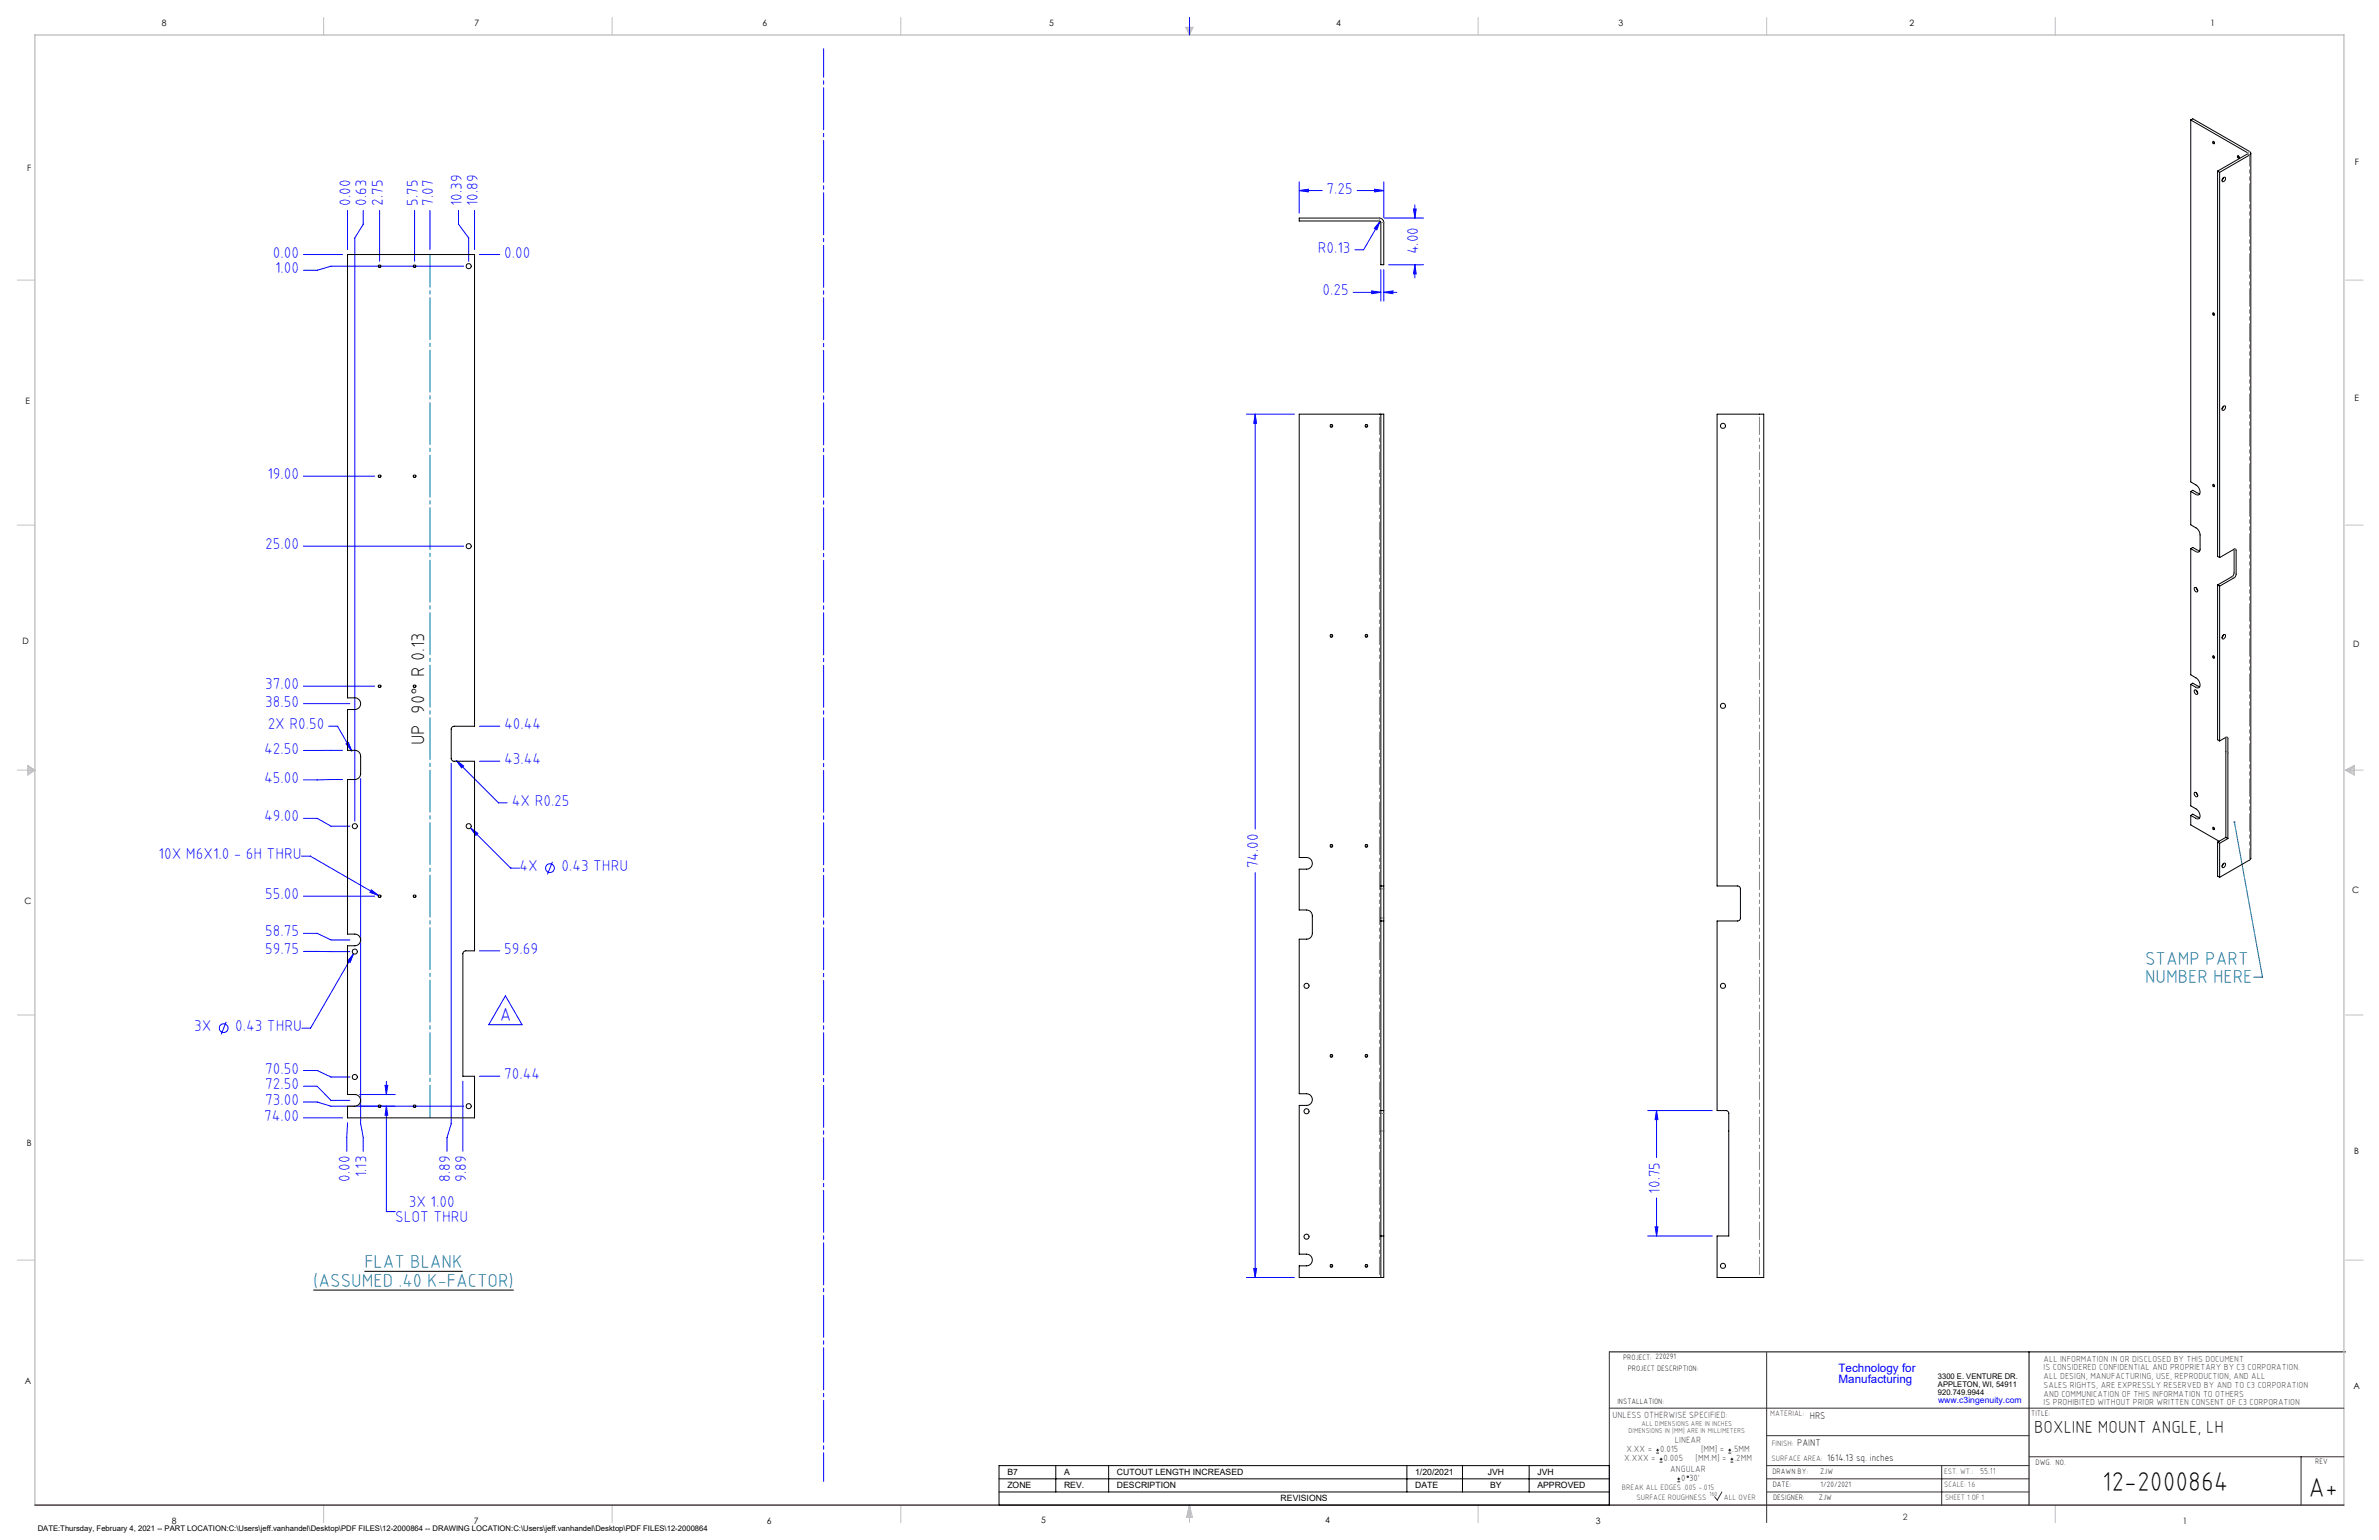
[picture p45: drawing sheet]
<svg xmlns="http://www.w3.org/2000/svg" width="864mm" height="559mm" viewBox="0 0 864 559" stroke-linecap="round" stroke-linejoin="round" font-family="sans-serif">
<defs><g id="words">
<g font-size="9.9">
<text x="763.2" y="541.1">12-2000864</text>
<text x="838" y="543.2">A+</text>
</g>
<text font-size="6.8" x="154.1" y="270.4" transform="rotate(-90 154.1 270.4)">UP 90° R 0.13</text>
<g font-size="6.8" fill="#008080">
<text x="778.7" y="350">STAMP PART</text>
<text x="778.7" y="356.8">NUMBER HERE</text>
<text x="132.3" y="460.3">FLAT BLANK</text>
<text x="113.7" y="467.1">(ASSUMED .40 K-FACTOR)</text>
</g>
<text font-size="6.8" fill="#00f" x="181.4" y="370.4">A</text>
<text font-size="6.3" x="738.4" y="519.9">BOXLINE MOUNT ANGLE, LH</text>
<g font-size="5.7" fill="#00f">
<text x="481.6" y="70.3">7.25</text>
<text x="127.3" y="74.7" transform="rotate(-90 127.3 74.7)">0.00</text>
<text x="133" y="74.7" transform="rotate(-90 133 74.7)">0.63</text>
<text x="138.9" y="74.7" transform="rotate(-90 138.9 74.7)">2.75</text>
<text x="151.6" y="74.7" transform="rotate(-90 151.6 74.7)">5.75</text>
<text x="157.2" y="74.7" transform="rotate(-90 157.2 74.7)">7.07</text>
<text x="167.6" y="74.7" transform="rotate(-90 167.6 74.7)">10.39</text>
<text x="173.4" y="74.7" transform="rotate(-90 173.4 74.7)">10.89</text>
<text x="99.1" y="93.5">0.00</text>
<text x="183" y="93.5">0.00</text>
<text x="478.4" y="91.7">R0.13</text>
<text x="514.8" y="92.3" transform="rotate(-90 514.8 92.3)">4.00</text>
<text x="99.9" y="99.2">1.00</text>
<text x="480.1" y="107.2">0.25</text>
<text x="97.1" y="173.9">19.00</text>
<text x="96.3" y="199.3">25.00</text>
<text x="96.3" y="250.1">37.00</text>
<text x="96.3" y="256.4">38.50</text>
<text x="97.2" y="264.6">2X R0.50</text>
<text x="183" y="264.7">40.44</text>
<text x="95.9" y="273.4">42.50</text>
<text x="183" y="277.3">43.44</text>
<text x="95.9" y="284.1">45.00</text>
<text x="185.8" y="292.4">4X R0.25</text>
<text x="95.9" y="298">49.00</text>
<text x="57.6" y="311.8">10X M6X1.0 - 6H THRU</text>
<text x="188.6" y="316.1">4X</text>
<text x="203.9" y="316.1">0.43 THRU</text>
<text x="456.8" y="315.1" transform="rotate(-90 456.8 315.1)">74.00</text>
<text x="96.3" y="326.3">55.00</text>
<text x="96.3" y="339.8">58.75</text>
<text x="96.3" y="346.3">59.75</text>
<text x="183" y="346.1">59.69</text>
<text x="70.5" y="374.2">3X</text>
<text x="85.4" y="374.2">0.43 THRU</text>
<text x="96.3" y="389.5">70.50</text>
<text x="96.3" y="395.3">72.50</text>
<text x="183" y="391.6">70.44</text>
<text x="96.3" y="401">73.00</text>
<text x="95.9" y="406.7">74.00</text>
<text x="127" y="428.8" transform="rotate(-90 127 428.8)">0.00</text>
<text x="133" y="427.3" transform="rotate(-90 133 427.3)">1.13</text>
<text x="163.4" y="428.9" transform="rotate(-90 163.4 428.9)">8.89</text>
<text x="169.2" y="428.9" transform="rotate(-90 169.2 428.9)">9.89</text>
<text x="148.4" y="437.9">3X 1.00</text>
<text x="602.5" y="433.1" transform="rotate(-90 602.5 433.1)">10.75</text>
<text x="143.5" y="443.6">SLOT THRU</text>
</g>
<g font-size="4.2" fill="#00f">
<text x="667.4" y="497.7">Technology for</text>
<text x="667.4" y="502">Manufacturing</text>
</g>
<g font-size="3.5">
<text x="657" y="514.9">HRS</text>
<text x="652.4" y="524.7">PAINT</text>
<text x="663.3" y="530.1">1614.13 sq. inches</text>
</g>
<g font-size="3.3" fill="#382c30">
<text x="585.4" y="514.4">UNLESS OTHERWISE SPECIFIED:</text>
<text x="590.4" y="526.8">X.XX =</text>
<text x="602.6" y="526.8">0.015</text>
<text x="608" y="523.6">LINEAR</text>
<text x="617.5" y="526.8">[MM] =</text>
<text x="628.8" y="526.8">.5MM</text>
<text x="589.6" y="530.1">X.XXX =</text>
<text x="603.9" y="530.1">0.005</text>
<text x="606.3" y="534">ANGULAR</text>
<text x="615.5" y="530.1">[MM.M] =</text>
<text x="629.6" y="530.1">.2MM</text>
<text x="610.3" y="537.3">0</text>
<text x="613.2" y="537.3">30'</text>
</g>
<g font-size="3.2">
<text x="58.8" y="9.6">8</text>
<text x="172.3" y="9.5">7</text>
<text x="276.8" y="9.5">6</text>
<text x="380.9" y="9.6">5</text>
<text x="485" y="9.5">4</text>
<text x="587.5" y="9.5">3</text>
<text x="693.1" y="9.5">2</text>
<text x="802.4" y="9.5">1</text>
<text x="854.9" y="59.8">F</text>
<text x="9.9" y="62">F</text>
<text x="9.3" y="146.5">E</text>
<text x="854.7" y="145.5">E</text>
<text x="8.2" y="233.6">D</text>
<text x="854.3" y="234.9">D</text>
<text x="8.9" y="328.1">C</text>
<text x="853.9" y="324.1">C</text>
<text x="9.7" y="415.8">B</text>
<text x="854.6" y="418.6">B</text>
<text x="9" y="502">A</text>
<text x="854.3" y="503.9">A</text>
<text x="62.3" y="552.9">8</text>
<text x="172" y="552.9">7</text>
<text x="278.3" y="552.9">6</text>
<text x="377.9" y="552.8">5</text>
<text x="481" y="552.8">4</text>
<text x="579.3" y="552.8">3</text>
<text x="792.4" y="552.8">1</text>
</g>
<g font-size="3.2" fill="#382c30">
<text x="741.9" y="494.1">ALL INFORMATION IN OR DISCLOSED BY THIS DOCUMENT</text>
<text x="741.9" y="497.3">IS CONSIDERED CONFIDENTIAL AND PROPRIETARY BY C3 CORPORATION.</text>
<text x="741.9" y="500.4">ALL DESIGN, MANUFACTURING, USE, REPRODUCTION, AND ALL</text>
<text x="741.9" y="503.6">SALES RIGHTS, ARE EXPRESSLY RESERVED BY AND TO C3 CORPORATION</text>
<text x="741.9" y="506.8">AND COMMUNICATION OF THIS INFORMATION TO OTHERS</text>
<text x="741.9" y="510">IS PROHIBITED WITHOUT PRIOR WRITTEN CONSENT OF C3 CORPORATION</text>
<text x="718.8" y="534.7">55.11</text>
<text x="690.7" y="551.6">2</text>
</g>
<text font-size="3.1" fill="#00f" x="703.5" y="509.2">www.c3ingenuity.com</text>
<g font-size="3.1">
<text x="365.7" y="535.3">B7</text>
<text x="386.3" y="535.3">A</text>
<text x="405.5" y="535.3">CUTOUT LENGTH INCREASED</text>
<text x="513.7" y="535.3">1/20/2021</text>
<text x="540" y="535.3">JVH</text>
<text x="558.1" y="535.3">JVH</text>
<text x="365.7" y="540">ZONE</text>
<text x="386.3" y="540">REV.</text>
<text x="405.5" y="540">DESCRIPTION</text>
<text x="464.9" y="544.8">REVISIONS</text>
<text x="513.7" y="540">DATE</text>
<text x="540.9" y="540">BY</text>
<text x="558.1" y="540">APPROVED</text>
</g>
<g font-size="2.8">
<text x="589.2" y="493.3">PROJECT: 220291</text>
<text x="590.9" y="497.3">PROJECT DESCRIPTION:</text>
<text x="703.5" y="500.5">3300 E. VENTURE DR.</text>
<text x="703.5" y="503.3">APPLETON, WI, 54911</text>
<text x="587.1" y="509.6">INSTALLATION:</text>
<text x="703.5" y="506.2">920.749.9944</text>
<text x="737.3" y="513.8">TITLE:</text>
<text x="738.9" y="531.5">DWG. NO.</text>
<text x="840.5" y="531.3">REV</text>
<text x="643.4" y="534.9">DRAWN BY:</text>
<text x="643.5" y="539.7">DATE:</text>
<text x="660.7" y="534.7">ZJW</text>
<text x="660.9" y="539.6">1/20/2021</text>
<text x="643.6" y="544.4">DESIGNER:</text>
<text x="660.3" y="544.3">ZJW</text>
<text x="13.7" y="555.5">DATE:Thursday, February 4, 2021 -- PART LOCATION:C:\Users\jeff.vanhandel\Desktop\PDF FILES\12-2000864 -- DRAWING LOCATION:C:\Users\jeff.vanhandel\Desktop\PDF FILES\12-2000864</text>
</g>
<g font-size="2.8" fill="#382c30">
<text x="642.6" y="513.8">MATERIAL:</text>
<text x="643.2" y="524.8">FINISH:</text>
<text x="643.1" y="530.1">SURFACE AREA:</text>
<text x="705.7" y="534.7">EST. WT.:</text>
<text x="705.7" y="539.7">SCALE: 1:6</text>
<text x="588.8" y="540.5">BREAK ALL EDGES .005 -.015</text>
<text x="594" y="544.2">SURFACE ROUGHNESS</text>
<text x="625.8" y="544.2">ALL OVER</text>
<text x="706.1" y="544.4">SHEET 1 OF 1</text>
</g>
<g font-size="2.5" fill="#382c30">
<text x="591.2" y="520.1">DIMENSIONS IN [MM] ARE IN MILLIMETERS</text>
<text x="595.9" y="517.3">ALL DIMENSIONS ARE IN INCHES</text>
</g>
<text font-size="2.2" fill="#382c30" x="620.6" y="542.9">160</text>
</g></defs>
<path d="M113.7 468.1h72.8M132.3 461.3h35.7M584.2 490.5h267.3M736.6 490.5v55.6M362.7 531.8h221.5v14.3h-221.5zM362.7 536.6h221.5M383.3 531.8v9.6M402.4 531.8v9.6M510.7 531.8v9.6M530.9 531.8v9.6M555.1 531.8v9.6M362.7 541.4h221.5" fill="none" stroke="#000" stroke-width=".36"/>
<g fill="none" stroke="#c0c0c0" stroke-width=".36">
<path d="M117.5 6.4v6.3M222.2 6.4v6.3M327 6.4v6.3M430.4 9.9h2.7l-1.3 2.8zM430.9 9.9l.9 2.8M431.2 9.9l.6 2.8M432.1 9.9l-.3 2.8M432.6 9.9l-.8 2.8M536.6 6.4v6.3M641.3 6.4v6.3M746.1 6.4v6.3M6.3 101.6h6.4"/>
<path d="M851.5 101.6h6.3M6.3 190.5h6.4M851.5 190.5h6.3M6.3 279.4h6.4M10.1 277.7l2.6 1.7-2.6 1.9zM10.1 278.2l2.6 1.2M10.1 278.8l2.6 .6M12.7 279.4l-2.6 1.2M12.7 279.4l-2.6 .5M851.5 279.4h6.3M851.5 279.4l3.1 .5M851.5 279.4l3.1 1.2"/>
<path d="M851.5 279.4l3.1-1.7v3.6zM854.6 278.8l-3.1 .6M854.6 278.2l-3.1 1.2M6.3 368.3h6.4M851.5 368.3h6.3M6.3 457.2h6.4M851.5 457.2h6.3M117.5 546.1v6.4M222.2 546.1v6.4M327 546.1v6.4M431.8 546.1v6.4M431.8 546.1l1.1 4.5h-2.2z"/>
<path d="M431.8 546.1l.6 4.5M431.8 546.1l-.9 4.5M431.8 546.1l-.4 4.5M431.8 546.1l.3 4.5M536.6 546.1v6.4M746.1 546.1v6.4"/>
</g>
<path d="M12.7 546.1v-533.4h838.2v533.4" fill="none" stroke="#c0c0c0" stroke-width=".5"/>
<g fill="none" stroke="#00f" stroke-width=".36">
<path d="M431.8 6.4v6.3M126.2 76.3v14.3M131.9 76.3v5.1l-3.1 5v211.6M137.8 76.3v18.5M150.5 76.3v18.5M156.1 76.3v14.3M166.4 76.3v5.1l3.7 5v8.4M172.3 76.3v14.3M471.6 69.1l3.3-.4v.9zM471.6 66v11.4M471.6 69.1h8.4M492.7 69.1h9.6"/>
<path d="M499 68.7l3.3 .4-3.3 .5zM502.3 66v13M502.5 79.1h14.3M513.1 75.8h1l-.5 3.3zM513.6 74.4v4.7M110.1 92.4h14.3M168.3 96.6h-48.1l-5.1 1.5h-5M174 92.4h7.4M501 80.3l-1.2 3.1-.9-.5zM501 80.3l-6 10.3h-3.2M501.3 97.9v11.4M502.3 97.9v11.4"/>
<path d="M504.1 96.1h12.7M513.6 96.1l.5 3.3h-1zM513.6 96.1v4.7M491.2 106.1h10.1M497.9 105.6l3.4 .5-3.4 .5zM502.3 106.1l3.3-.5v1zM502.3 106.1h4.8M452.5 150.3h17.4M455.6 150.3l.5 3.3h-1zM455.6 150.3v150.5M110.1 172.8h25.9M110.1 198.2h58.2"/>
<path d="M110.1 249h25.9M110.1 255.3h16.9M119.3 263.5h3.2l5.2 9.1M124.4 272.3h-14.3M125.6 269.9l.9-.4 1.2 3.1zM163.8 277v130.8l-1.5 4.9v5.1M165.6 275.9l2.7 2-.7 .7zM165.6 275.9l15.4 15.4h3.1M174 263.5h7.4M174 276.2h7.4M110.1 296.9h5l5.1 2.9h6.8M124.4 282.9l-14.3 .1"/>
<path d="M130.9 282.5v125.3l1 4.9v5.1M109.5 310.7h3.1l24.8 14.3M170.8 300.4l2.7 2-.7 .7zM170.8 300.4l14.6 14.6h3.2M200.6 312.7l-1.9 4.6M455.6 316.7v146.8M110.1 325.2h25.9M110.1 338.7h5l5.1 2.4h6.8M134.8 322.9l2.6 2.1-3.1-1.2zM110.1 345.2l16.9 .1M128.3 346.1l-1.2 3.1-.9-.5zM128.3 346.1l-15.6 27h-3.1"/>
<path d="M174 345h7.4M82.1 370.8l-1.8 4.6M183.5 361.4l6 10.4h-12.1zM110.1 388.4h5l5.1 2.4h6.8M110.1 394.2h5l5.1 5.1h6.8M110.1 399.9h5l5.1 1.5h48.1M130.6 397.2h12.8M139.8 393.8h1l-.5 3.4zM140.3 392.4v4.8M168 392.3v25.5M174 390.5h7.4M110.1 405.6h14.3"/>
<path d="M126.2 407.4l-.3 10.4M140.3 401.4l.5 3.3h-1zM140.3 401.4v38.2h3.1M598.2 403h23.4M601.3 403l.5 3.3h-1zM601.3 403v17M601.3 434.7v13.8M598.2 448.5h23.4M600.8 445.2h1l-.5 3.3zM452.5 463.5h17.4M455.1 460.3h1l-.5 3.2z"/>
<circle cx="199.6" cy="315" r="1.59"/>
<circle cx="81.2" cy="373.1" r="1.59"/>
</g>
<path d="M584.2 490.5v55.6M641.3 490.7v61.8M584.2 511h266.7M641.3 520.9h95.3M641.3 531.8h95.3M641.3 536.6h95.3M704.8 531.8v14.3M736.6 528.6h114.3M835.3 528.6v17.5M625.1 541.4l-1.7 2.9-1-1.2M641.3 541.4h95.3" fill="none" stroke="#382c30" stroke-width=".36"/>
<path d="M12.7 546.1h838.2" fill="none" stroke="#382c30" stroke-width=".5"/>
<path d="M803.9 51.9v.1a.43 .43 0 0 1-.6-.1 .43 .43 0 0 1 .2-.6l.4 .6M812.9 57.1l-.1 .1a.43 .43 0 0 1-.5-.2 .43 .43 0 0 1 .1-.5l.5 .6M803.9 114.1v.2a.43 .43 0 0 1-.6-.2 .43 .43 0 0 1 .2-.6l.4 .6M803.9 176.4v.1a.43 .43 0 0 1-.6-.2 .43 .43 0 0 1 .2-.6l.4 .7M803.9 238.6v.1a.43 .43 0 0 1-.6-.2 .43 .43 0 0 1 .2-.6l.4 .7M803.9 300.8v.1a.43 .43 0 0 1-.6-.2 .43 .43 0 0 1 .2-.5l.4 .6" fill="none" stroke="#000" stroke-width=".36" stroke-dasharray="1.3 .6" stroke-dashoffset=".3" stroke-linecap="butt"/>
<g fill="none" stroke="#000" stroke-width=".36" stroke-dasharray="1.3 .6" stroke-linecap="butt">
<path d="M137.8 97.1a.5 .5 0 0 1-.4-.8 .5 .5 0 0 1 .8 0 .5 .5 0 0 1-.3 .8h-.1M150.5 97.1a.5 .5 0 0 1-.4-.8 .5 .5 0 0 1 .8 0 .5 .5 0 0 1-.3 .8h-.1M483.8 154.5a.5 .5 0 0 0-.7-.4 .5 .5 0 0 0-.1 .8 .5 .5 0 0 0 .8-.3v-.1M496.5 154.5a.5 .5 0 0 0-.7-.4 .5 .5 0 0 0-.1 .8 .5 .5 0 0 0 .8-.3v-.1M137.8 173.3a.5 .5 0 0 1-.4-.8 .5 .5 0 0 1 .8 0 .5 .5 0 0 1-.3 .8h-.1M150.5 173.3a.5 .5 0 0 1-.4-.8 .5 .5 0 0 1 .8 0 .5 .5 0 0 1-.3 .8h-.1M483.8 230.7a.5 .5 0 0 0-.7-.4 .5 .5 0 0 0-.1 .8 .5 .5 0 0 0 .8-.3v-.1M496.5 230.7a.5 .5 0 0 0-.7-.4 .5 .5 0 0 0-.1 .8 .5 .5 0 0 0 .8-.3v-.1M137.8 249.5a.5 .5 0 0 1-.4-.8 .5 .5 0 0 1 .8 0 .5 .5 0 0 1-.3 .8h-.1M150.5 249.5a.5 .5 0 0 1-.4-.8 .5 .5 0 0 1 .8 0 .5 .5 0 0 1-.3 .8h-.1M483.8 306.9a.5 .5 0 0 0-.7-.4 .5 .5 0 0 0-.1 .8 .5 .5 0 0 0 .8-.3v-.1M496.5 306.9a.5 .5 0 0 0-.7-.4 .5 .5 0 0 0-.1 .8 .5 .5 0 0 0 .8-.3v-.1"/>
<path d="M137.8 325.7a.5 .5 0 0 1-.4-.8 .5 .5 0 0 1 .8 0 .5 .5 0 0 1-.3 .8h-.1M150.5 325.7a.5 .5 0 0 1-.4-.8 .5 .5 0 0 1 .8 0 .5 .5 0 0 1-.3 .8h-.1M483.8 383.1a.5 .5 0 0 0-.7-.4 .5 .5 0 0 0-.1 .8 .5 .5 0 0 0 .8-.3v-.1M496.5 383.1a.5 .5 0 0 0-.7-.4 .5 .5 0 0 0-.1 .8 .5 .5 0 0 0 .8-.3v-.1M137.8 401.9a.5 .5 0 0 1-.4-.8 .5 .5 0 0 1 .8 0 .5 .5 0 0 1-.3 .8h-.1M150.5 401.9a.5 .5 0 0 1-.4-.8 .5 .5 0 0 1 .8 0 .5 .5 0 0 1-.3 .8h-.1M483.8 459.3a.5 .5 0 0 0-.7-.4 .5 .5 0 0 0-.1 .8 .5 .5 0 0 0 .8-.3v-.1M496.5 459.3a.5 .5 0 0 0-.7-.4 .5 .5 0 0 0-.1 .8 .5 .5 0 0 0 .8-.3v-.1"/>
</g>
<path d="M811.1 298.3l10.2 56.3h-3.2" fill="none" stroke="#008080" stroke-width=".36"/>
<path d="M156.1 405.6v-313.3" fill="none" stroke="#0080c0" stroke-width=".36" stroke-dasharray="15.2 1.3 1.3 1.3" stroke-dashoffset="3.4"/>
<path d="M299 17.7v519.8" fill="none" stroke="#00f" stroke-width=".36" stroke-dasharray="15.2 1.3 1.3 1.3" stroke-dashoffset="4.9"/>
<path d="M810.8 298.1l.2-.1 .1 .3-.1-.3a.33 .33 0 0 1 .4 .3 .33 .33 0 0 1-.4 .3 .33 .33 0 0 1-.2-.5z" fill="#008080"/>
<g fill="#00f">
<path d="M501 80.3l-2.1 2.6 .9 .5zM140.3 401.4l.5 3.3h-1zM139.8 393.8h1l-.5 3.4zM165.6 275.9l2 2.7 .7-.7zM170.8 300.4l2 2.7 .7-.7zM128.3 346.1l-2.1 2.6 .9 .5zM134.8 322.9l-.5 .9 3.1 1.2zM125.6 269.9l2.1 2.7-1.2-3.1z"/>
<path d="M471.6 69.1l3.3-.4v.9zM499 68.7l3.3 .4-3.3 .5z"/>
<path d="M502.3 106.1l3.3-.5v1zM497.9 105.6l3.4 .5-3.4 .5z"/>
<path d="M600.8 445.2h1l-.5 3.3zM601.3 403l.5 3.3h-1z"/>
<path d="M455.6 150.3l.5 3.3h-1zM455.1 460.3h1l-.5 3.2zM513.1 75.8h1l-.5 3.3zM513.6 96.1l.5 3.3h-1z"/>
</g>
<g fill="none" stroke="#000" stroke-width=".36">
<path d="M795.3 43.5l.7-.4 20.6 11.9a.69 .69 0 0 1 .5 .6 .69 .69 0 0 1-.5 .7l-10.9 6.2M795.3 43.5l20.7 12-.1 .3-10.9 6.3M795.3 43.5v131.4l1.8 1.1a2.42 2.42 0 0 1 1 3.6l-1-.2-1.8-1.1M803.3 51.4l.4 .2 .1 .4a.41 .41 0 0 1-.5-.1 .41 .41 0 0 1 0-.5zM812.3 56.6h.1a.36 .36 0 0 1 .4 .3 .36 .36 0 0 1-.3 .4zM817.1 55.6v255.8l-.5 .7-10.9 6.2M471.6 79.1h29.1a1.63 1.63 0 0 1 1.6 1.6v15.4h-1v-15.5l-.3-.3-29.4-.1zM805 62.1l.7 .4M805 62.1v139.8l.7 .4M805.7 62.5v139.8M806.9 64.7a.55 .55 0 0 1 .8-.4 .55 .55 0 0 1 .1 .9 .64 .64 0 0 1-.4 .7 .64 .64 0 0 1-.8-.4zM807.2 64.5l-.6 .9"/>
<path d="M126.2 92.4h46.1v171.1h-7.4a1.09 1.09 0 0 0-1.1 1.1v10.6a1.09 1.09 0 0 0 1.1 1h7.4v68.8h-3.2a1.09 1.09 0 0 0-1.1 1.1v44.4h4.3v15.1h-46.1v-4.2h2.6a2.12 2.12 0 0 0 2.1-2.1 2.12 2.12 0 0 0-2.1-2.1h-2.6v-54h2.6a2.12 2.12 0 0 0 2.1-2.1 2.12 2.12 0 0 0-2.1-2.2h-2.6v-56h2.6a2.15 2.15 0 0 0 2.1-2.2v-6.3a2.09 2.09 0 0 0-2.1-2.1h-2.6v-14.8h2.6a2.12 2.12 0 0 0 2.1-2.2 2.12 2.12 0 0 0-2.1-2.1h-2.6zM803.3 113.6l.4 .2v.5l-.4-.2zM501.3 150.3h-29.7v160.8h2.7a2.12 2.12 0 0 1 2.1 2.2 2.12 2.12 0 0 1-2.1 2.1h-2.7v14.8h2.7a2.09 2.09 0 0 1 2.1 2.1v6.4a2.09 2.09 0 0 1-2.1 2.1h-2.7v56.1h2.7a2.12 2.12 0 0 1 2.1 2.1 2.12 2.12 0 0 1-2.1 2.1h-2.7v54h2.7a2.12 2.12 0 0 1 2.1 2.1 2.12 2.12 0 0 1-2.1 2.1h-2.7v4.2h29.7M501.3 150.3h1v171.2M501.3 150.3v171.2M623.3 150.3h17v313.2h-17v-15h4.3v-44.5a1.02 1.02 0 0 0-1.1-1h-3.2v-68.8h7.4a1.02 1.02 0 0 0 1.1-1.1v-10.6a1.02 1.02 0 0 0-1.1-1h-7.4zM806.9 147.6a.59 .59 0 0 1 1-.2 .59 .59 0 0 1-.2 .9 .57 .57 0 0 1-.5 .6 .57 .57 0 0 1-.6-.5zM807.2 147.4l-.6 .9M795.3 178.3v12.1l1.8 1.1a3.2 3.2 0 0 1 1.6 2.6v5.2a.93 .93 0 0 1-.5 1 .93 .93 0 0 1-1.1-.1l-1.8-1.1M795.3 178.3l.7-.4 2.5 1.3M803.2 175.9h.4l.1 .6-.3-.1zM795.3 199.1v45.8l1.8 1.1a2.42 2.42 0 0 1 1 3.6h-.7l-2.1-1.3"/>
<path d="M795.3 199.1l.7-.5 2.5 1.3M811 199.3a.46 .46 0 0 1 .5-.1 .46 .46 0 0 1 .2 .5v8.8l-.2 .6-.5 .6-5.3 3M811 199.3v8.6l-.2 .8-.5 .5-5.3 3.1M811 199.3l-5.3 3M796.6 213.3a.85 .85 0 0 1 1 .4 .85 .85 0 0 1-.3 1.1 1.26 1.26 0 0 1-.7-1.5zM797.2 213.3l.6 .9M805 212.3v56.1l.7 .5M805 212.3l.7 .4M805.7 212.7v56.2M803.3 238l.5 .6a.38 .38 0 0 1-.5 0 .38 .38 0 0 1 0-.6zM806.9 230.6a.59 .59 0 0 1 1-.2 .59 .59 0 0 1-.2 .9 .57 .57 0 0 1-.5 .6 .57 .57 0 0 1-.6-.5zM807.2 230.4l-.6 .9"/>
<path d="M795.3 248.3v44.1l1.8 1.1a2.46 2.46 0 0 1 1 3.6h-.7l-2.1-1.2M795.3 248.3l.7-.4 2.5 1.3M796.6 250.4a.93 .93 0 0 1 1 .5 .93 .93 0 0 1-.1 1.1h-.2a1.21 1.21 0 0 1-.7-1.6zM797.2 250.5l.6 .9M808 267.5a.46 .46 0 0 1 .5 0 .46 .46 0 0 1 .2 .5v36.3M808 267.5l-2.3 1.4M808 267.5v36.3M795.3 295.9l.7-.5 2.5 1.3M795.3 295.9v3.4l10.3 6M796.7 287.5a.89 .89 0 0 1 1 .6 .89 .89 0 0 1-.4 1 1.12 1.12 0 0 1-.6-1.6zM797.2 287.6l.6 .9M803.2 300.3a.35 .35 0 0 1 .5 .2 .35 .35 0 0 1-.2 .5z"/>
<path d="M805 305.6v12.3l.7 .4M805 305.6l.7 .4M805.7 306v12.3M806.9 313.5a.54 .54 0 0 1 .8-.3 .54 .54 0 0 1 .1 .8 .64 .64 0 0 1-.4 .8 .64 .64 0 0 1-.8-.4zM807.2 313.3l-.6 1M808 303.8l.7 .5M808 303.8l-3 1.8M808.7 304.3l-3 1.7M501.3 321.5v12.7M501.3 334.2h1M501.3 334.2v68.8M501.3 321.5h1"/>
<path d="M502.3 321.5v12.7M502.3 334.2v68.8M501.3 403v60.5M501.3 403h1M502.3 403v60.5h-1M501.3 448.5h1"/>
<circle cx="137.8" cy="96.6" r=".42"/>
<circle cx="150.5" cy="96.6" r=".42"/>
<circle cx="170.1" cy="96.6" r=".92"/>
<circle cx="483.3" cy="154.5" r=".42"/>
<circle cx="496" cy="154.5" r=".42"/>
<circle cx="625.4" cy="154.5" r=".92"/>
<circle cx="137.8" cy="172.8" r=".42"/>
<circle cx="150.5" cy="172.8" r=".42"/>
<circle cx="170.1" cy="198.2" r=".92"/>
<circle cx="483.3" cy="230.7" r=".42"/>
<circle cx="496" cy="230.7" r=".42"/>
<circle cx="137.8" cy="249" r=".42"/>
<circle cx="150.5" cy="249" r=".42"/>
<circle cx="625.4" cy="256.1" r=".92"/>
<circle cx="128.8" cy="299.8" r=".92"/>
<circle cx="170.1" cy="299.8" r=".92"/>
<circle cx="483.3" cy="306.9" r=".42"/>
<circle cx="496" cy="306.9" r=".42"/>
<circle cx="137.8" cy="325.2" r=".42"/>
<circle cx="150.5" cy="325.2" r=".42"/>
<circle cx="128.8" cy="345.3" r=".92"/>
<circle cx="474.3" cy="357.7" r=".92"/>
<circle cx="625.4" cy="357.7" r=".92"/>
<circle cx="128.8" cy="390.8" r=".92"/>
<circle cx="483.3" cy="383.1" r=".42"/>
<circle cx="496" cy="383.1" r=".42"/>
<circle cx="137.8" cy="401.4" r=".42"/>
<circle cx="150.5" cy="401.4" r=".42"/>
<circle cx="170.1" cy="401.4" r=".92"/>
<circle cx="474.3" cy="403.2" r=".92"/>
<circle cx="474.3" cy="448.8" r=".92"/>
<circle cx="483.3" cy="459.3" r=".42"/>
<circle cx="496" cy="459.3" r=".42"/>
<circle cx="625.4" cy="459.3" r=".92"/>
</g>
<g fill="none" stroke="#808080" stroke-width=".36" stroke-dasharray="6.3 1.3 1.3 1.3 1.3 1.3">
<path d="M815.9 55.8l.7 .5M815.9 55.4l.7-.4M815.9 55.4v.4M500.8 80.2v-1.1M501.3 80.7h1M797.9 179l-.7 .4M797.9 199.7l-.7 .4M811.8 199.7l-.8-.4M811 207.9l.8 .4M811 209.6l-.7-.4M797.9 249l-.7 .4M808 272.7l.8 .5"/>
<path d="M808.8 268l-.8-.5M797.9 296.5l-.7 .4M501.3 333.1h1M502.3 322.5h-1M501.3 410.4h1M502.3 404h-1"/>
</g>
<path d="M500.8 150.3v313.2M638.7 150.3v313.2" fill="none" stroke="#808080" stroke-width=".36" stroke-dasharray="6.3 1.3 1.3 1.3 1.3 1.3" stroke-dashoffset="-1.1"/>
<path d="M816.6 56.3v255.7" fill="none" stroke="#808080" stroke-width=".36" stroke-dasharray="6.3 1.3 1.3 1.3 1.3 1.3" stroke-dashoffset="2.3"/>
<g fill="none" stroke="#382c30" stroke-width=".36">
<path d="M601.2 527.3h1.1M601.2 526.2h1.1M601.7 525.7v1M602.5 530.5h1M602.5 529.5h1M603 529v1M608.9 537.7h1M608.9 536.6h1M609.4 536.1v1.1M627.4 527.3h1M627.4 526.2h1M627.9 525.7v1"/>
<path d="M628.2 530.5h1M628.2 529.5h1M628.7 529v1"/>
<circle cx="612.7" cy="535.9" r=".27"/>
</g>
<use href="#words"/>
</svg>
